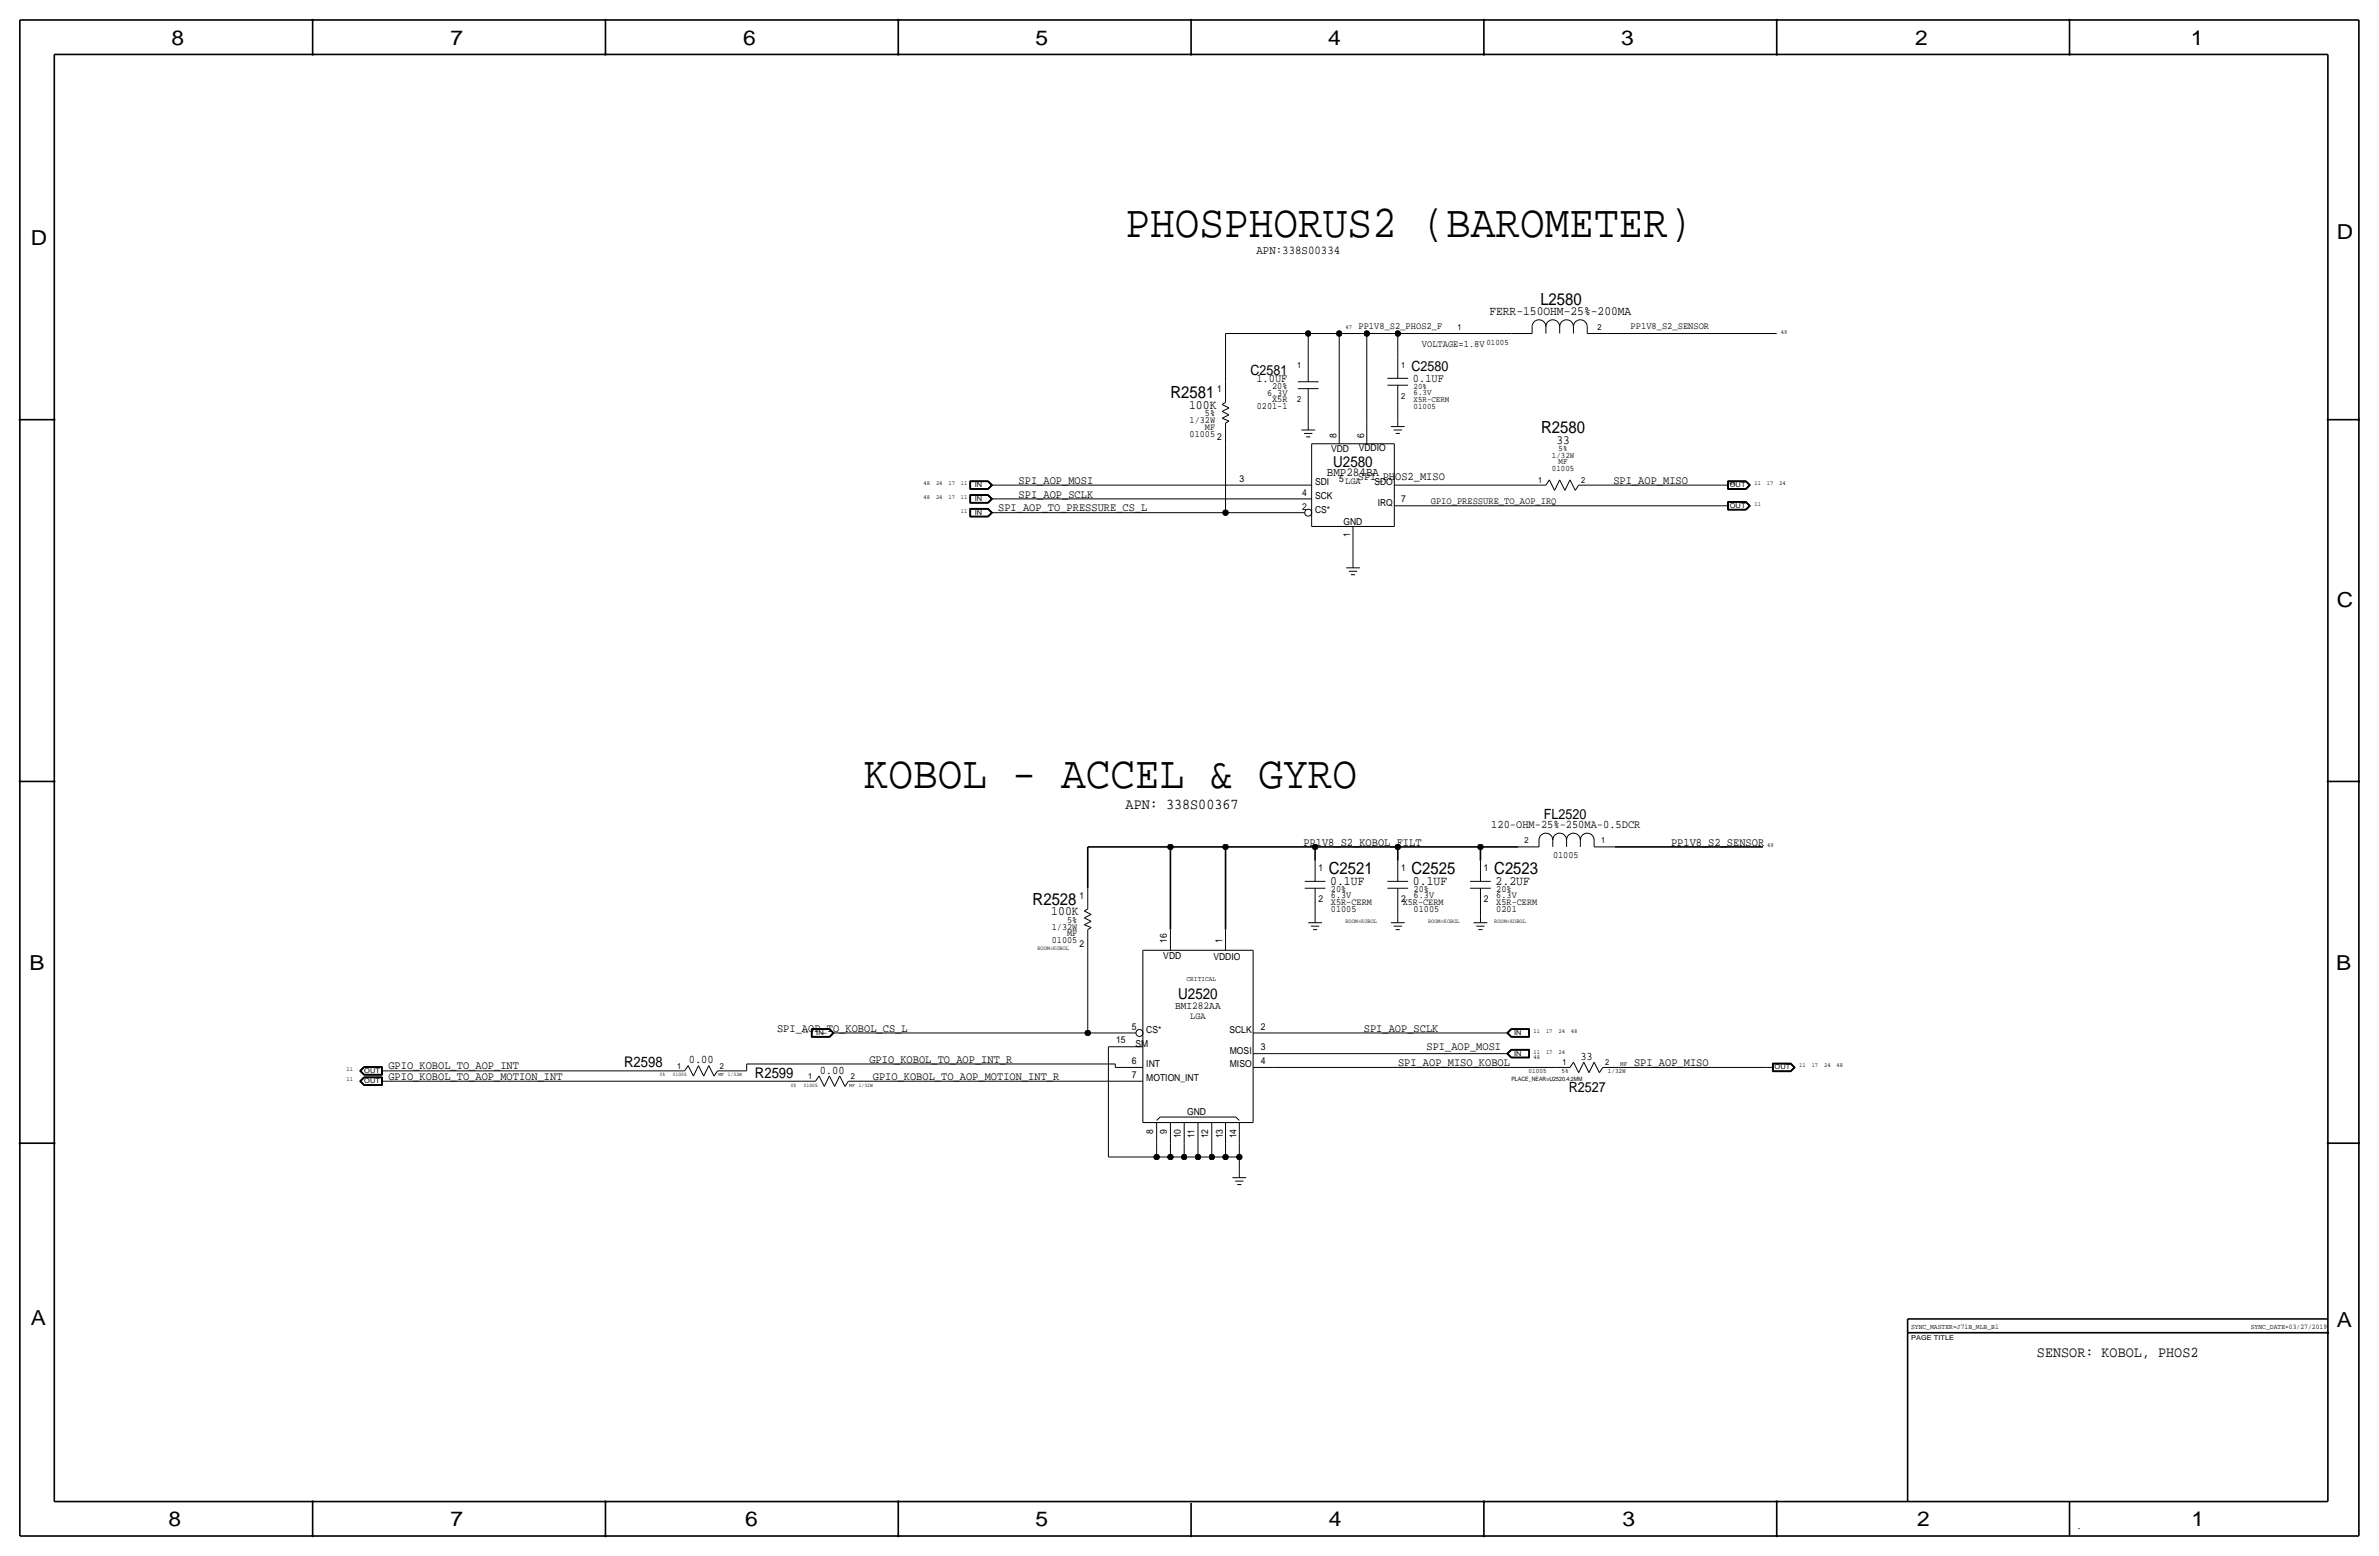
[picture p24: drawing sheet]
<svg xmlns="http://www.w3.org/2000/svg" width="877mm" height="574mm" viewBox="0 0 877 574" stroke-linecap="round" stroke-linejoin="round" font-family="sans-serif">
<defs><g id="words">
<g font-size="17">
<text x="415" y="87.4">PHOSPHORUS2 (BAROMETER)</text>
<text x="318.5" y="290.6">KOBOL - ACCEL &amp; GYRO</text>
</g>
<g font-size="7.6">
<text x="63.2" y="16.5">8</text>
<text x="166.1" y="16.5">7</text>
<text x="274" y="16.5">6</text>
<text x="381.7" y="16.5">5</text>
<text x="489.7" y="16.5">4</text>
<text x="597.6" y="16.5">3</text>
<text x="706.1" y="16.5">2</text>
<text x="807.7" y="16.5">1</text>
<text x="861.5" y="88.1">D</text>
<text x="11.4" y="90.4">D</text>
<text x="861.5" y="223.8">C</text>
<text x="10.9" y="357.6">B</text>
<text x="861.3" y="357.4">B</text>
<text x="11.4" y="488.4">A</text>
<text x="861.5" y="489.2">A</text>
<text x="62.2" y="562.6">8</text>
<text x="166.1" y="562.6">7</text>
<text x="274.8" y="562.6">6</text>
<text x="381.7" y="562.6">5</text>
<text x="489.9" y="562.6">4</text>
<text x="598.1" y="562.6">3</text>
<text x="706.8" y="562.6">2</text>
<text x="807.9" y="562.6">1</text>
</g>
<g font-size="6.2">
<text x="567.9" y="112.5">L2580</text>
<text x="431.5" y="146.8">R2581</text>
<text x="568.2" y="159.8">R2580</text>
<text x="489.9" y="322.3">C2521</text>
<text x="520.4" y="322.3">C2525</text>
<text x="550.9" y="322.3">C2523</text>
<text x="380.7" y="333.5">R2528</text>
</g>
<g font-size="5.6">
<text x="491.5" y="172">U2580</text>
<text x="415" y="298.2">APN: 338S00367</text>
<text x="434.3" y="368">U2520</text>
<text x="751" y="500.1">SENSOR: KOBOL, PHOS2</text>
</g>
<g font-size="5.4">
<text x="230.1" y="393.4">R2598</text>
<text x="278.3" y="397.3">R2599</text>
</g>
<g font-size="5.2">
<text x="520.4" y="136.9">C2580</text>
<text x="461" y="138.2">C2581</text>
<text x="569.2" y="301.8">FL2520</text>
<text x="578.3" y="402.3">R2527</text>
</g>
<g font-size="4.7">
<text x="549.1" y="116.1">FERR-150OHM-25%-200MA</text>
<text x="438.4" y="150.6">100K</text>
<text x="573.8" y="163.6">33</text>
<text x="490.4" y="326.1">0.1UF</text>
<text x="520.9" y="326.1">0.1UF</text>
<text x="551.4" y="326.1">2.2UF</text>
<text x="387.6" y="337.3">100K</text>
</g>
<text font-size="4.5" x="489.1" y="175.5">BMP284BA</text>
<text font-size="4.4" x="463.2" y="93.7">APN:338S00334</text>
<g font-size="4.3">
<text x="463.2" y="140.7">1.0UF</text>
<text x="520.9" y="140.7">0.1UF</text>
<text x="375.5" y="178.3">SPI_AOP_MOSI</text>
<text x="500.6" y="177">SPI_PHOS2_MISO</text>
<text x="594.8" y="178.3">SPI_AOP_MISO</text>
<text x="375.5" y="183.4">SPI_AOP_SCLK</text>
<text x="368" y="188.5">SPI_AOP_TO_PRESSURE_CS_L</text>
<text x="549.8" y="305.3">120-OHM-25%-250MA-0.5DCR</text>
<text x="480.5" y="311.7">PP1V8_S2_KOBOL_FILT</text>
<text x="616" y="311.7">PP1V8_S2_SENSOR</text>
<text x="286.5" y="380.2">SPI_AOP_TO_KOBOL_CS_L</text>
<text x="502.8" y="380.2">SPI_AOP_SCLK</text>
<text x="525.9" y="387.1">SPI_AOP_MOSI</text>
<text x="143.2" y="394.2">GPIO_KOBOL_TO_AOP_INT</text>
<text x="253.9" y="391.9">0.00</text>
<text x="302.2" y="395.7">0.00</text>
<text x="320.5" y="391.7">GPIO_KOBOL_TO_AOP_INT_R</text>
<text x="515.4" y="392.9">SPI_AOP_MISO_KOBOL</text>
<text x="582.6" y="390.7">33</text>
<text x="602.4" y="392.9">SPI_AOP_MISO</text>
<text x="143.2" y="398">GPIO_KOBOL_TO_AOP_MOTION_INT</text>
<text x="321.8" y="398">GPIO_KOBOL_TO_AOP_MOTION_INT_R</text>
</g>
<text font-size="3.9" x="433.3" y="371.9">BMI282AA</text>
<g font-size="3.6">
<text x="500.8" y="121.2">PP1V8_S2_PHOS2_F</text>
<text x="601.2" y="121.2">PP1V8_S2_SENSOR</text>
<text x="524.2" y="128">VOLTAGE=1.8V</text>
<text x="527.5" y="185.9">GPIO_PRESSURE_TO_AOP_IRQ</text>
</g>
<g font-size="3.5">
<text x="469" y="143.3">20%</text>
<text x="448.8" y="144.5">1</text>
<text x="467.1" y="145.8">6.3V</text>
<text x="469" y="148.3">X5R</text>
<text x="438.5" y="156">1/32W</text>
<text x="444.2" y="153.4">5%</text>
<text x="463.3" y="150.9">0201-1</text>
<text x="438.5" y="161">01005</text>
<text x="444.2" y="158.5">MF</text>
<text x="492.7" y="161.3" transform="rotate(-90 492.7 161.3)">8</text>
<text x="502.9" y="161.3" transform="rotate(-90 502.9 161.3)">6</text>
<text x="448.8" y="162.3">2</text>
<text x="490.7" y="166.5">VDD</text>
<text x="500.9" y="166.4">VDDIO</text>
<text x="456.9" y="177.8">3</text>
<text x="484.8" y="178.8">SDI</text>
<text x="493.7" y="177.8">5LGA</text>
<text x="506.7" y="178.8">SDO</text>
<text x="480" y="182.9">4</text>
<text x="484.8" y="183.9">SCK</text>
<text x="516.6" y="185.2">7</text>
<text x="480" y="188">2</text>
<text x="484.8" y="189">CS*</text>
<text x="507.9" y="186.4">IRQ</text>
<text x="495.3" y="193.5">GND</text>
<text x="497.8" y="198.1" transform="rotate(-90 497.8 198.1)">1</text>
<text x="572.6" y="316.2">01005</text>
<text x="486.1" y="321.1">1</text>
<text x="516.6" y="321.1">1</text>
<text x="547.1" y="321.1">1</text>
<text x="490.7" y="328.7">20%</text>
<text x="521.2" y="328.7">20%</text>
<text x="551.6" y="328.7">20%</text>
<text x="398" y="331.2">1</text>
<text x="486.1" y="332.5">2</text>
<text x="490.7" y="331">6.3V</text>
<text x="490.7" y="333.5">X5R-CERM</text>
<text x="516.6" y="332.5">2</text>
<text x="517.1" y="333.5">X5R-CERM</text>
<text x="521.2" y="331">6.3V</text>
<text x="547.1" y="332.5">2</text>
<text x="551.6" y="331">6.3V</text>
<text x="551.6" y="333.5">X5R-CERM</text>
<text x="393.4" y="340.1">5%</text>
<text x="490.7" y="336">01005</text>
<text x="521.2" y="336">01005</text>
<text x="551.6" y="336">0201</text>
<text x="387.8" y="342.6">1/32W</text>
<text x="387.8" y="347.7">01005</text>
<text x="393.4" y="345.2">MF</text>
<text x="430.2" y="347.5" transform="rotate(-90 430.2 347.5)">16</text>
<text x="450.5" y="347.5" transform="rotate(-90 450.5 347.5)">1</text>
<text x="398" y="349">2</text>
<text x="428.9" y="353.6">VDD</text>
<text x="447.3" y="353.7">VDDIO</text>
<text x="438.8" y="375.7">LGA</text>
<text x="417.3" y="379.5">5</text>
<text x="422.6" y="380.7">CS*</text>
<text x="453.2" y="380.7">SCLK</text>
<text x="464.8" y="379.5">2</text>
<text x="411.5" y="384.6">15</text>
<text x="418.6" y="385.8">SM</text>
<text x="453.4" y="388.4">MOSI</text>
<text x="464.8" y="387.1">3</text>
<text x="417.3" y="392.2">6</text>
<text x="422.6" y="393.4">INT</text>
<text x="453.4" y="393.4">MISO</text>
<text x="464.8" y="392.2">4</text>
<text x="417.3" y="397.3">7</text>
<text x="422.6" y="398.5">MOTION_INT</text>
<text x="437.6" y="411">GND</text>
<text x="425.1" y="417.8" transform="rotate(-90 425.1 417.8)">8</text>
<text x="430.2" y="417.8" transform="rotate(-90 430.2 417.8)">9</text>
<text x="435.3" y="419.6" transform="rotate(-90 435.3 419.6)">10</text>
<text x="440.4" y="419.6" transform="rotate(-90 440.4 419.6)">11</text>
<text x="445.5" y="419.6" transform="rotate(-90 445.5 419.6)">12</text>
<text x="450.8" y="419.6" transform="rotate(-90 450.8 419.6)">13</text>
<text x="455.9" y="419.6" transform="rotate(-90 455.9 419.6)">14</text>
<text x="765.5" y="563.6">.</text>
</g>
<g font-size="3.1">
<text x="537.3" y="121.7">1</text>
<text x="589" y="121.7">2</text>
<text x="548" y="127">01005</text>
<text x="478.2" y="135.6">1</text>
<text x="516.6" y="135.6">1</text>
<text x="521.2" y="143.3">20%</text>
<text x="478.2" y="148.3">2</text>
<text x="516.6" y="147.1">2</text>
<text x="521.2" y="148.1">X5R-CERM</text>
<text x="521.2" y="145.5">6.3V</text>
<text x="521.2" y="150.6">01005</text>
<text x="574.6" y="166.1">5%</text>
<text x="572.2" y="173.7">01005</text>
<text x="572.2" y="168.7">1/32W</text>
<text x="574.6" y="171.2">MF</text>
<text x="567.1" y="178.1">1</text>
<text x="582.9" y="178.1">2</text>
<text x="562" y="310.9">2</text>
<text x="590.2" y="310.9">1</text>
<text x="249.6" y="394">1</text>
<text x="265.4" y="394">2</text>
<text x="576" y="392.7">1</text>
<text x="591.8" y="392.7">2</text>
<text x="297.9" y="397.8">1</text>
<text x="313.6" y="397.8">2</text>
</g>
<g font-size="2.6">
<text x="437.5" y="361.7">CRITICAL</text>
<text x="704.5" y="490">SYNC_MASTER=J71B_MLB_B1</text>
<text x="829.8" y="490">SYNC_DATE=03/27/2019</text>
</g>
<g font-size="2.5">
<text x="359.4" y="179.6">IN</text>
<text x="637.7" y="179.6">OUT</text>
<text x="359.4" y="184.7">IN</text>
<text x="359.4" y="189.7">IN</text>
<text x="637.7" y="187.2">OUT</text>
<text x="300.9" y="381.5">IN</text>
<text x="558.2" y="381.5">IN</text>
<text x="558.2" y="389.1">IN</text>
<text x="134.3" y="395.5">OUT</text>
<text x="563.6" y="395.5">01005</text>
<text x="575.7" y="395.5">5%</text>
<text x="592.8" y="395.5">1/32W</text>
<text x="597.3" y="392.9">MF</text>
<text x="654.3" y="394.2">OUT</text>
<text x="134.3" y="399.3">OUT</text>
<text x="704.5" y="493.8">PAGE TITLE</text>
</g>
<g font-size="2.3">
<text x="496" y="121.2">47</text>
<text x="656.5" y="122.9">49</text>
<text x="340.5" y="178.8">48</text>
<text x="345.1" y="178.8">24</text>
<text x="349.7" y="178.8">17</text>
<text x="354.2" y="178.8">11</text>
<text x="637.4" y="178.8">48</text>
<text x="646.8" y="178.8">11</text>
<text x="651.4" y="178.8">17</text>
<text x="656" y="178.8">24</text>
<text x="340.5" y="183.9">48</text>
<text x="345.1" y="183.9">24</text>
<text x="349.7" y="183.9">17</text>
<text x="354.2" y="183.9">11</text>
<text x="354.2" y="189">11</text>
<text x="646.8" y="186.4">11</text>
<text x="651.5" y="312.2">49</text>
<text x="295.8" y="380.7">11</text>
<text x="565.4" y="380.7">11</text>
<text x="570" y="380.7">17</text>
<text x="574.5" y="380.7">24</text>
<text x="579.1" y="380.7">48</text>
<text x="565.4" y="388.4">11</text>
<text x="570" y="388.4">17</text>
<text x="574.5" y="388.4">24</text>
<text x="127.8" y="394.7">11</text>
<text x="565.4" y="390.2">48</text>
<text x="663.3" y="393.4">11</text>
<text x="667.9" y="393.4">17</text>
<text x="672.5" y="393.4">24</text>
<text x="677.1" y="393.4">48</text>
<text x="127.8" y="398.5">11</text>
</g>
<g font-size="2.2">
<text x="496" y="340.1">ROOM=KOBOL</text>
<text x="526.5" y="340.1">ROOM=KOBOL</text>
<text x="550.9" y="340.1">ROOM=KOBOL</text>
<text x="382.5" y="350.3">ROOM=KOBOL</text>
<text x="557.2" y="398.5">PLACE_NEAR=U2520.4:2MM</text>
</g>
<g font-size="2">
<text x="243.3" y="396.7">0%</text>
<text x="248" y="396.7">01005</text>
<text x="264.8" y="396.7">MF</text>
<text x="268.4" y="396.7">1/32W</text>
<text x="291.5" y="400.6">0%</text>
<text x="296.3" y="400.6">01005</text>
<text x="313.1" y="400.6">MF</text>
<text x="316.6" y="400.6">1/32W</text>
</g>
</g></defs>
<g fill="none" stroke="#000" stroke-width=".6">
<path d="M7.3 7.4v558.8zM7.3 7.4h862.3zM115.3 7.4v12.7zM223.2 7.4v12.7zM331.2 7.4v12.7zM439.1 7.4v12.7zM547.1 7.4v12.7zM655 7.4v12.7zM763 7.4v12.7zM869.6 7.4v558.8zM20 20.1v533.4zM20 20.1h838.2z"/>
<path d="M858.2 20.1v533.4zM7.3 154.7h12.7zM858.2 154.7h11.4zM7.3 288h12.7zM858.2 288h11.4zM401 312.2h30.5zM401 312.2v15.2zM431.5 312.2h20.3zM431.5 312.2v30.4zM451.8 312.2h33zM451.8 312.2v30.4zM484.8 312.2h30.5z"/>
<path d="M484.8 312.2v5zM515.3 312.2h30.5zM515.3 312.2v5zM545.8 312.2v5zM545.8 312.2h14zM595.3 312.2h54.6zM7.3 421.4h12.7zM858.2 421.4h11.4zM703.3 486.2v5zM703.3 486.2h154.9zM703.3 491.2h154.9zM703.3 491.2v62.3z"/>
<path d="M20 553.5h838.2zM115.3 553.5v12.7zM223.2 553.5v12.7zM331.2 553.5v12.7zM439.1 554v12.2zM547.1 553.5v12.7zM655 553.5v12.7zM763 553.5v12.7zM7.3 566.2h862.3z"/>
</g>
<g fill="none" stroke="#000" stroke-width=".37">
<path d="M451.8 122.9v17.8zM451.8 122.9h30.5zM482.3 122.9h11.4zM482.3 122.9v10.2zM482.3 133.1v7.6zM493.7 122.9v33.1zM493.7 122.9h10.2zM503.9 122.9v33.1zM503.9 122.9h11.4zM511.5 139.4h7.6zM515.3 122.9h41.9zM515.3 122.9v8.9z"/>
<path d="M515.3 131.8v7.6zM557.2 122.9h7.6zM564.8 120.4v2.5zM564.8 120.4a2.54 2.54 0 0 1 2.6-2.5 2.54 2.54 0 0 1 2.5 2.5 2.54 2.54 0 0 1 2.6-2.5 2.54 2.54 0 0 1 2.5 2.5 2.54 2.54 0 0 1 2.5-2.5 2.54 2.54 0 0 1 2.6 2.5 2.54 2.54 0 0 1 2.5-2.5 2.54 2.54 0 0 1 2.6 2.5M569.9 120.4v2.5zM575 120.4v2.5zM580.1 120.4v2.5zM585.2 120.4v2.5zM585.2 122.9h7.6zM592.8 122.9h62.2zM450.5 154.2l2.6 1zM450.5 154.2l2.6-1.3z"/>
<path d="M450.5 151.6l2.6 1.3zM450.5 151.6l2.6-1.2zM450.5 149.1l1.3-.8zM450.5 149.1l2.6 1.3zM451.8 156v7.6zM451.8 156l1.3-.8zM451.8 140.7v7.6zM478.5 140.7h7.6zM478.5 143.3h7.6zM479.8 158.5h5zM480.8 159.8h3zM482.3 150.9v5.1z"/>
<path d="M482.3 156v2.5zM482.3 143.3v7.6zM493.7 156v7.6zM503.9 156v7.6zM511.5 142h7.6zM512.8 157.2h5.1zM513.8 158.5h3zM514.6 159.8h1.5zM515.3 149.6v5.1zM515.3 154.7v2.5zM515.3 142v7.6zM357.5 177.2v3.2z"/>
<path d="M357.5 177.2h6.8zM357.6 177.3h6.7zM357.6 177.3v3zM357.7 177.4h6.5zM357.7 177.4v2.8zM357.8 177.5h6.4zM357.8 177.5v2.6zM364.2 177.5l1.3 1.3zM364.2 177.4l1.4 1.4zM364.3 177.3l1.5 1.5zM364.3 177.2l1.6 1.6zM365.5 178.8h2.5z"/>
<path d="M365.5 178.8l-1.3 1.3zM365.9 178.8l-1.6 1.6zM368 178.8h107.9zM451.8 163.6v25.4zM475.9 178.8h7.7zM481.5 161h1.6zM483.6 163.6v30.5zM483.6 163.6h30.4zM514 178.8h7.7zM514 163.6v30.5zM521.7 178.8h43.1zM564.8 178.8h5.1z"/>
<path d="M571.2 176.9l-1.3 1.9zM571.2 176.9l1.9 3.8zM575 176.9l-1.9 3.8zM575 176.9l1.9 3.8zM578.8 176.9l1.9 3.8zM578.8 176.9l-1.9 3.8zM582 178.8h5.7zM582 178.8l-1.3 1.9zM587.7 178.8h47zM634.7 178.8h2.5zM636.9 177.2h6.8zM636.9 177.2v3.2z"/>
<path d="M637 177.3h6.7zM637 177.3v3zM637.1 177.4h6.5zM637.1 177.4v2.8zM637.2 177.5h6.4zM637.2 177.5v2.6zM643.6 177.5l1.3 1.3zM643.6 177.4l1.4 1.4zM643.7 177.3l1.5 1.5zM643.7 177.2l1.6 1.6zM357.5 180.4h6.8zM357.5 182.3v3.2z"/>
<path d="M357.5 185.5h6.8zM357.5 182.3h6.8zM357.5 187.4v3.1zM357.5 190.5h6.8zM357.5 187.4h6.8zM357.6 180.3h6.7zM357.6 182.4h6.7zM357.6 182.4v3zM357.6 185.4h6.7zM357.6 187.5h6.7zM357.6 187.5v3zM357.6 190.5h6.7z"/>
<path d="M357.7 180.2h6.5zM357.7 182.5h6.5zM357.7 182.5v2.8zM357.7 185.3h6.5zM357.7 187.6h6.5zM357.7 187.6v2.7zM357.7 190.3h6.5zM357.8 180.1h6.4zM357.8 182.6h6.4zM357.8 182.6v2.6zM357.8 185.2h6.4zM357.8 187.7h6.4z"/>
<path d="M357.8 187.7v2.5zM357.8 190.2h6.4zM364.2 182.6l1.3 1.3zM364.2 185.2l1.3-1.3zM364.2 187.7l1.3 1.3zM364.2 190.2l1.3-1.2zM364.2 180.2l1.4-1.4zM364.2 182.5l1.4 1.4zM364.2 185.3l1.4-1.4zM364.2 187.6l1.4 1.4zM364.2 190.3l1.4-1.3zM364.3 180.3l1.5-1.5z"/>
<path d="M364.3 182.4l1.5 1.5zM364.3 185.4l1.5-1.5zM364.3 187.5l1.5 1.5zM364.3 190.5l1.5-1.5zM364.3 182.3l1.6 1.6zM364.3 185.5l1.6-1.6zM364.3 187.4l1.6 1.6zM364.3 190.5l1.6-1.5zM365.5 183.9h2.5zM365.5 189h2.5zM368 189h83.8zM368 183.9h107.9z"/>
<path d="M451.8 189h24.1zM475.9 189h5.1zM475.9 183.9h7.7zM483.6 194.1h30.4zM498.8 194.1v7.6zM514 186.4h7.7zM521.7 186.4h113zM634.7 186.4h2.5zM636.9 180.4h6.8zM636.9 184.9h6.8zM636.9 188h6.8zM636.9 184.9v3.1z"/>
<path d="M637 180.3h6.7zM637 185h6.7zM637 185v2.9zM637 187.9h6.7zM637.1 180.2h6.5zM637.1 185.1h6.5zM637.1 185.1v2.7zM637.1 187.8h6.5zM637.2 180.1h6.4zM637.2 185.2h6.4zM637.2 185.2v2.5zM637.2 187.7h6.4z"/>
<path d="M643.6 180.1l1.3-1.3zM643.6 185.2l1.3 1.2zM643.6 187.7l1.3-1.3zM643.6 180.2l1.4-1.4zM643.6 185.1l1.4 1.3zM643.7 180.3l1.5-1.5zM643.7 185l1.5 1.4zM643.7 187.9l1.5-1.5zM643.7 180.4l1.6-1.6zM643.7 184.9l1.6 1.5zM645 186.4l-1.4 1.4zM645.3 186.4l-1.6 1.6z"/>
<path d="M496.3 209.3h5zM497.3 210.6h3zM498 211.8h1.6zM498.8 201.7v5.1zM498.8 206.8v2.5zM484.8 317.2v7.7zM515.3 317.2v7.7zM545.8 317.2v7.7zM559.8 312.2h7.6zM567.4 309.6v2.6zM567.4 309.6a2.54 2.54 0 0 1 2.5-2.5 2.54 2.54 0 0 1 2.6 2.5 2.54 2.54 0 0 1 2.5-2.5 2.54 2.54 0 0 1 2.5 2.5 2.54 2.54 0 0 1 2.6-2.5 2.54 2.54 0 0 1 2.5 2.5 2.54 2.54 0 0 1 2.6-2.5 2.54 2.54 0 0 1 2.5 2.5M572.5 309.6v2.6z"/>
<path d="M577.5 309.6v2.6zM582.6 309.6v2.6zM587.7 312.2h7.6zM587.7 309.6v2.6zM399.7 338.3l2.6 1.3zM399.7 338.3l2.6-1.2zM399.7 335.8l1.3-.8zM399.7 335.8l2.6 1.3zM401 327.4v7.6zM481 324.9h7.6zM481 327.4h7.6zM484.8 335v2.6z"/>
<path d="M484.8 327.4v7.6zM484.8 337.6v2.5zM511.5 324.9h7.6zM511.5 327.4h7.6zM515.3 335v2.6zM515.3 327.4v7.6zM515.3 337.6v2.5zM542 324.9h7.6zM542 327.4h7.6zM545.8 335v2.6zM545.8 327.4v7.6zM545.8 337.6v2.5z"/>
<path d="M399.7 340.9l2.6 1zM399.7 340.9l2.6-1.3zM401 350.3v30.4zM401 342.6v7.7zM401 342.6l1.3-.7zM421.3 350.3v63.5zM421.3 350.3h40.7zM431.5 342.6v7.7zM451.8 342.6v7.7zM462 350.3v63.5zM482.3 340.1h5.1zM483.3 341.4h3.1z"/>
<path d="M484.1 342.6h1.5zM512.8 340.1h5.1zM513.8 341.4h3zM514.6 342.6h1.5zM543.3 340.1h5zM544.3 341.4h3zM545 342.6h1.6zM299.1 379.2v3.1zM299.1 379.2h6.8zM299.2 379.3h6.7zM299.2 379.3v2.9zM299.3 379.4h6.5z"/>
<path d="M299.3 379.4v2.7zM299.4 379.5h6.4zM299.4 379.5v2.5zM305.8 379.5l1.2 1.2zM305.8 379.4l1.4 1.3zM305.9 379.3l1.4 1.4zM305.9 379.2l1.6 1.5zM557.1 379.2l-1.6 1.5zM557.1 379.2h6.8zM557.1 379.3h6.7zM557.2 379.4h6.5zM557.2 379.5h6.4z"/>
<path d="M563.6 379.5v2.5zM563.7 379.4v2.7zM563.8 379.3v2.9zM563.9 379.2v3.1zM132.6 398.5l1.6 1.6zM132.6 394.7l1.6-1.6zM132.6 394.7l1.6 1.6zM132.7 398.5l1.5 1.5zM132.7 394.7l1.5 1.5zM132.7 394.7l1.5-1.5zM132.9 398.5l1.4-1.3zM132.9 398.5l1.4 1.4z"/>
<path d="M132.9 394.7l1.4-1.4zM132.9 394.7l1.4 1.4zM133 398.5l1.3-1.2zM133 398.5l1.3 1.3zM133 394.7l1.3-1.3zM133 394.7l1.3 1.3zM134.2 397l-1.6 1.5zM134.2 397h6.8zM134.2 393.1h6.8zM134.2 396.3h6.8zM134.2 397.1l-1.5 1.4zM134.2 397.1h6.7z"/>
<path d="M134.2 400h6.7zM134.2 393.2h6.7zM134.2 396.2h6.7zM134.3 397.2h6.5zM134.3 399.9h6.5zM134.3 393.3h6.5zM134.3 396.1h6.5zM134.3 397.3h6.4zM134.3 399.8h6.4zM134.3 393.4h6.4zM134.3 396h6.4zM140.7 398.5h2.5z"/>
<path d="M140.7 397.3v2.5zM140.7 394.7h2.5zM140.7 393.4v2.6zM140.8 397.2v2.7zM140.8 393.3v2.8zM140.9 397.1v2.9zM140.9 393.2v3zM141 397v3.1zM141 393.1v3.2zM143.2 394.7h104.1zM143.2 398.5h152.4zM247.3 394.7h5.1z"/>
<path d="M253.7 392.8l-1.3 1.9zM253.7 392.8l1.9 3.8zM257.5 392.8l-1.9 3.8zM257.5 392.8l1.9 3.8zM261.3 392.8l1.9 3.8zM261.3 392.8l-1.9 3.8zM264.5 394.7h5.7zM264.5 394.7l-1.3 1.9zM270.2 394.7h5.1zM275.3 392.2h135.9zM275.3 392.2v2.5zM295.6 398.5h5.1z"/>
<path d="M299.1 382.3h6.8zM299.2 382.2h6.7zM299.3 382.1h6.5zM299.4 382h6.4zM302 396.6l-1.3 1.9zM302 396.6l1.9 3.9zM305.8 382l1.2-1.3zM305.8 396.6l-1.9 3.9zM305.8 396.6l1.9 3.9zM305.8 382.1l1.4-1.4zM305.9 382.2l1.4-1.5zM305.9 382.3l1.6-1.6z"/>
<path d="M307 380.7h2.6zM309.6 380.7h91.4zM309.6 396.6l1.9 3.9zM309.6 396.6l-1.9 3.9zM312.8 398.5h5.7zM312.8 398.5l-1.3 2zM318.5 398.5h95.2zM401 380.7h12.7zM408.6 385.8v40.7zM408.6 385.8h5.1zM411.2 393.4h2.5zM411.2 392.2v1.2z"/>
<path d="M413.7 380.7h5.1zM413.7 393.4h7.6zM413.7 385.8h7.6zM413.7 398.5h7.6zM462 380.7h7.6zM462 388.4h7.6zM462 393.4h7.6zM469.6 388.4h83.8zM469.6 380.7h83.8zM469.6 393.4h104.1zM553.4 380.7h2.6zM553.4 388.4h2.6z"/>
<path d="M555.5 380.7l1.6 1.6zM555.5 388.4l1.6 1.5zM555.6 380.7l1.5-1.4zM555.6 380.7l1.5 1.5zM555.6 388.4l1.5-1.5zM555.6 388.4l1.5 1.4zM555.8 380.7l1.4-1.3zM555.8 380.7l1.4 1.4zM555.8 388.4l1.4-1.4zM555.8 388.4l1.4 1.3zM556 380.7l1.2-1.2zM556 380.7l1.2 1.3z"/>
<path d="M556 388.4l1.2-1.3zM556 388.4l1.2 1.2zM557.1 382.3h6.8zM557.1 386.8l-1.6 1.6zM557.1 386.8h6.8zM557.1 389.9h6.8zM557.1 382.2h6.7zM557.1 386.9h6.7zM557.1 389.8h6.7zM557.2 382.1h6.5zM557.2 387h6.5zM557.2 389.7h6.5z"/>
<path d="M557.2 382h6.4zM557.2 387.1h6.4zM557.2 389.6h6.4zM563.6 387.1v2.5zM563.7 387v2.7zM563.8 386.9v2.9zM563.9 386.8v3.1zM573.7 393.4h5.1zM580.1 391.5l-1.3 1.9zM580.1 391.5l1.9 3.9zM583.9 391.5l-1.9 3.9zM583.9 391.5l1.9 3.9z"/>
<path d="M587.7 391.5l1.9 3.9zM587.7 391.5l-1.9 3.9zM590.9 393.4h5.7zM590.9 393.4l-1.3 2zM596.6 393.4h54.6zM651.2 393.4h2.5zM653.4 391.9h6.8zM653.4 395h6.8zM653.4 391.9v3.1zM653.5 392h6.7zM653.5 392v2.9zM653.5 394.9h6.7z"/>
<path d="M653.6 392.1h6.5zM653.6 392.1v2.7zM653.6 394.8h6.5zM653.7 392.2h6.4zM653.7 392.2v2.5zM653.7 394.7h6.4zM660.1 392.2l1.3 1.2zM660.1 392.1l1.4 1.3zM660.1 394.8l1.4-1.4zM660.2 392l1.5 1.4zM660.2 394.9l1.5-1.5zM660.2 391.9l1.6 1.5z"/>
<path d="M661.4 393.4l-1.3 1.3zM661.8 393.4l-1.6 1.6zM134.2 400.1h6.8zM421.3 413.8h40.7zM426.4 413.8v7.6zM427.7 411.7h27.9zM427.7 411.7l-1.3 1.3zM431.5 413.8v7.6zM436.6 413.8v7.6zM441.7 413.8v7.6zM446.7 413.8v7.6zM451.8 413.8v7.6z"/>
<path d="M455.6 411.7l1.3 1.3zM456.9 413.8v7.6zM408.6 426.5h17.8zM426.4 426.5h5.1zM426.4 421.4v5.1zM431.5 426.5h5.1zM431.5 421.4v5.1zM436.6 426.5h5.1zM436.6 421.4v5.1zM441.7 426.5h5zM441.7 421.4v5.1zM446.7 426.5h5.1z"/>
<path d="M446.7 421.4v5.1zM451.8 426.5h5.1zM451.8 421.4v5.1zM454.4 434.1h5zM455.4 435.4h3zM456.1 436.6h1.6zM456.9 426.5v5zM456.9 421.4v5.1zM456.9 431.5v2.6z"/>
<circle cx="482.3" cy="189" r="1.28"/>
<circle cx="420.1" cy="380.8" r="1.28"/>
</g>
<g fill="#000" stroke="#000" stroke-width=".37">
<path d="M115.1 7.2h.4v.3h-.4zM115.1 19.9h.4v.3h-.4zM223 7.2h.4v.3h-.4zM223 19.9h.4v.3h-.4zM331 19.9h.4v.3h-.4zM331 7.2h.4v.3h-.4zM438.9 7.2h.4v.3h-.4zM438.9 19.9h.4v.3h-.4zM546.9 7.2h.4v.3h-.4zM546.9 19.9h.4v.3h-.4zM654.8 19.9h.4v.3h-.4zM654.8 7.2h.4v.3h-.4z"/>
<path d="M762.8 19.9h.4v.3h-.4zM762.8 7.2h.4v.3h-.4zM7.1 154.5h.4v.4h-.4zM19.8 154.5h.4v.4h-.4zM858 154.5h.4v.4h-.4zM869.5 154.5h.3v.4h-.3zM7.1 287.9h.4v.3h-.4zM19.8 287.9h.4v.3h-.4zM858 287.9h.4v.3h-.4zM869.5 287.9h.3v.3h-.3zM7.1 421.2h.4v.4h-.4zM19.8 421.2h.4v.4h-.4z"/>
<path d="M858 421.2h.4v.4h-.4zM869.5 421.2h.3v.4h-.3zM858 491.1h.4v.3h-.4zM115.1 553.3h.4v.3h-.4zM223 553.3h.4v.3h-.4zM331 553.3h.4v.3h-.4zM546.9 553.3h.4v.3h-.4zM654.8 553.3h.4v.3h-.4zM115.1 566h.4v.3h-.4zM223 566h.4v.3h-.4zM331 566h.4v.3h-.4zM438.9 566h.4v.3h-.4z"/>
<path d="M546.9 566h.4v.3h-.4zM654.8 566h.4v.3h-.4z"/>
<circle cx="482.3" cy="122.9" r="1.02"/>
<circle cx="493.7" cy="122.9" r="1.02"/>
<circle cx="503.9" cy="122.9" r="1.02"/>
<circle cx="515.3" cy="122.9" r="1.02"/>
<circle cx="451.8" cy="189" r="1.02"/>
<circle cx="431.5" cy="312.2" r="1.02"/>
<circle cx="451.8" cy="312.2" r="1.02"/>
<circle cx="484.8" cy="312.2" r="1.02"/>
<circle cx="515.3" cy="312.2" r="1.02"/>
<circle cx="545.8" cy="312.2" r="1.02"/>
<circle cx="401" cy="380.7" r="1.02"/>
<circle cx="426.4" cy="426.5" r="1.02"/>
<circle cx="431.5" cy="426.5" r="1.02"/>
<circle cx="436.6" cy="426.5" r="1.02"/>
<circle cx="441.7" cy="426.5" r="1.02"/>
<circle cx="446.7" cy="426.5" r="1.02"/>
<circle cx="451.8" cy="426.5" r="1.02"/>
<circle cx="456.9" cy="426.5" r="1.02"/>
</g>
<use href="#words"/>
</svg>
